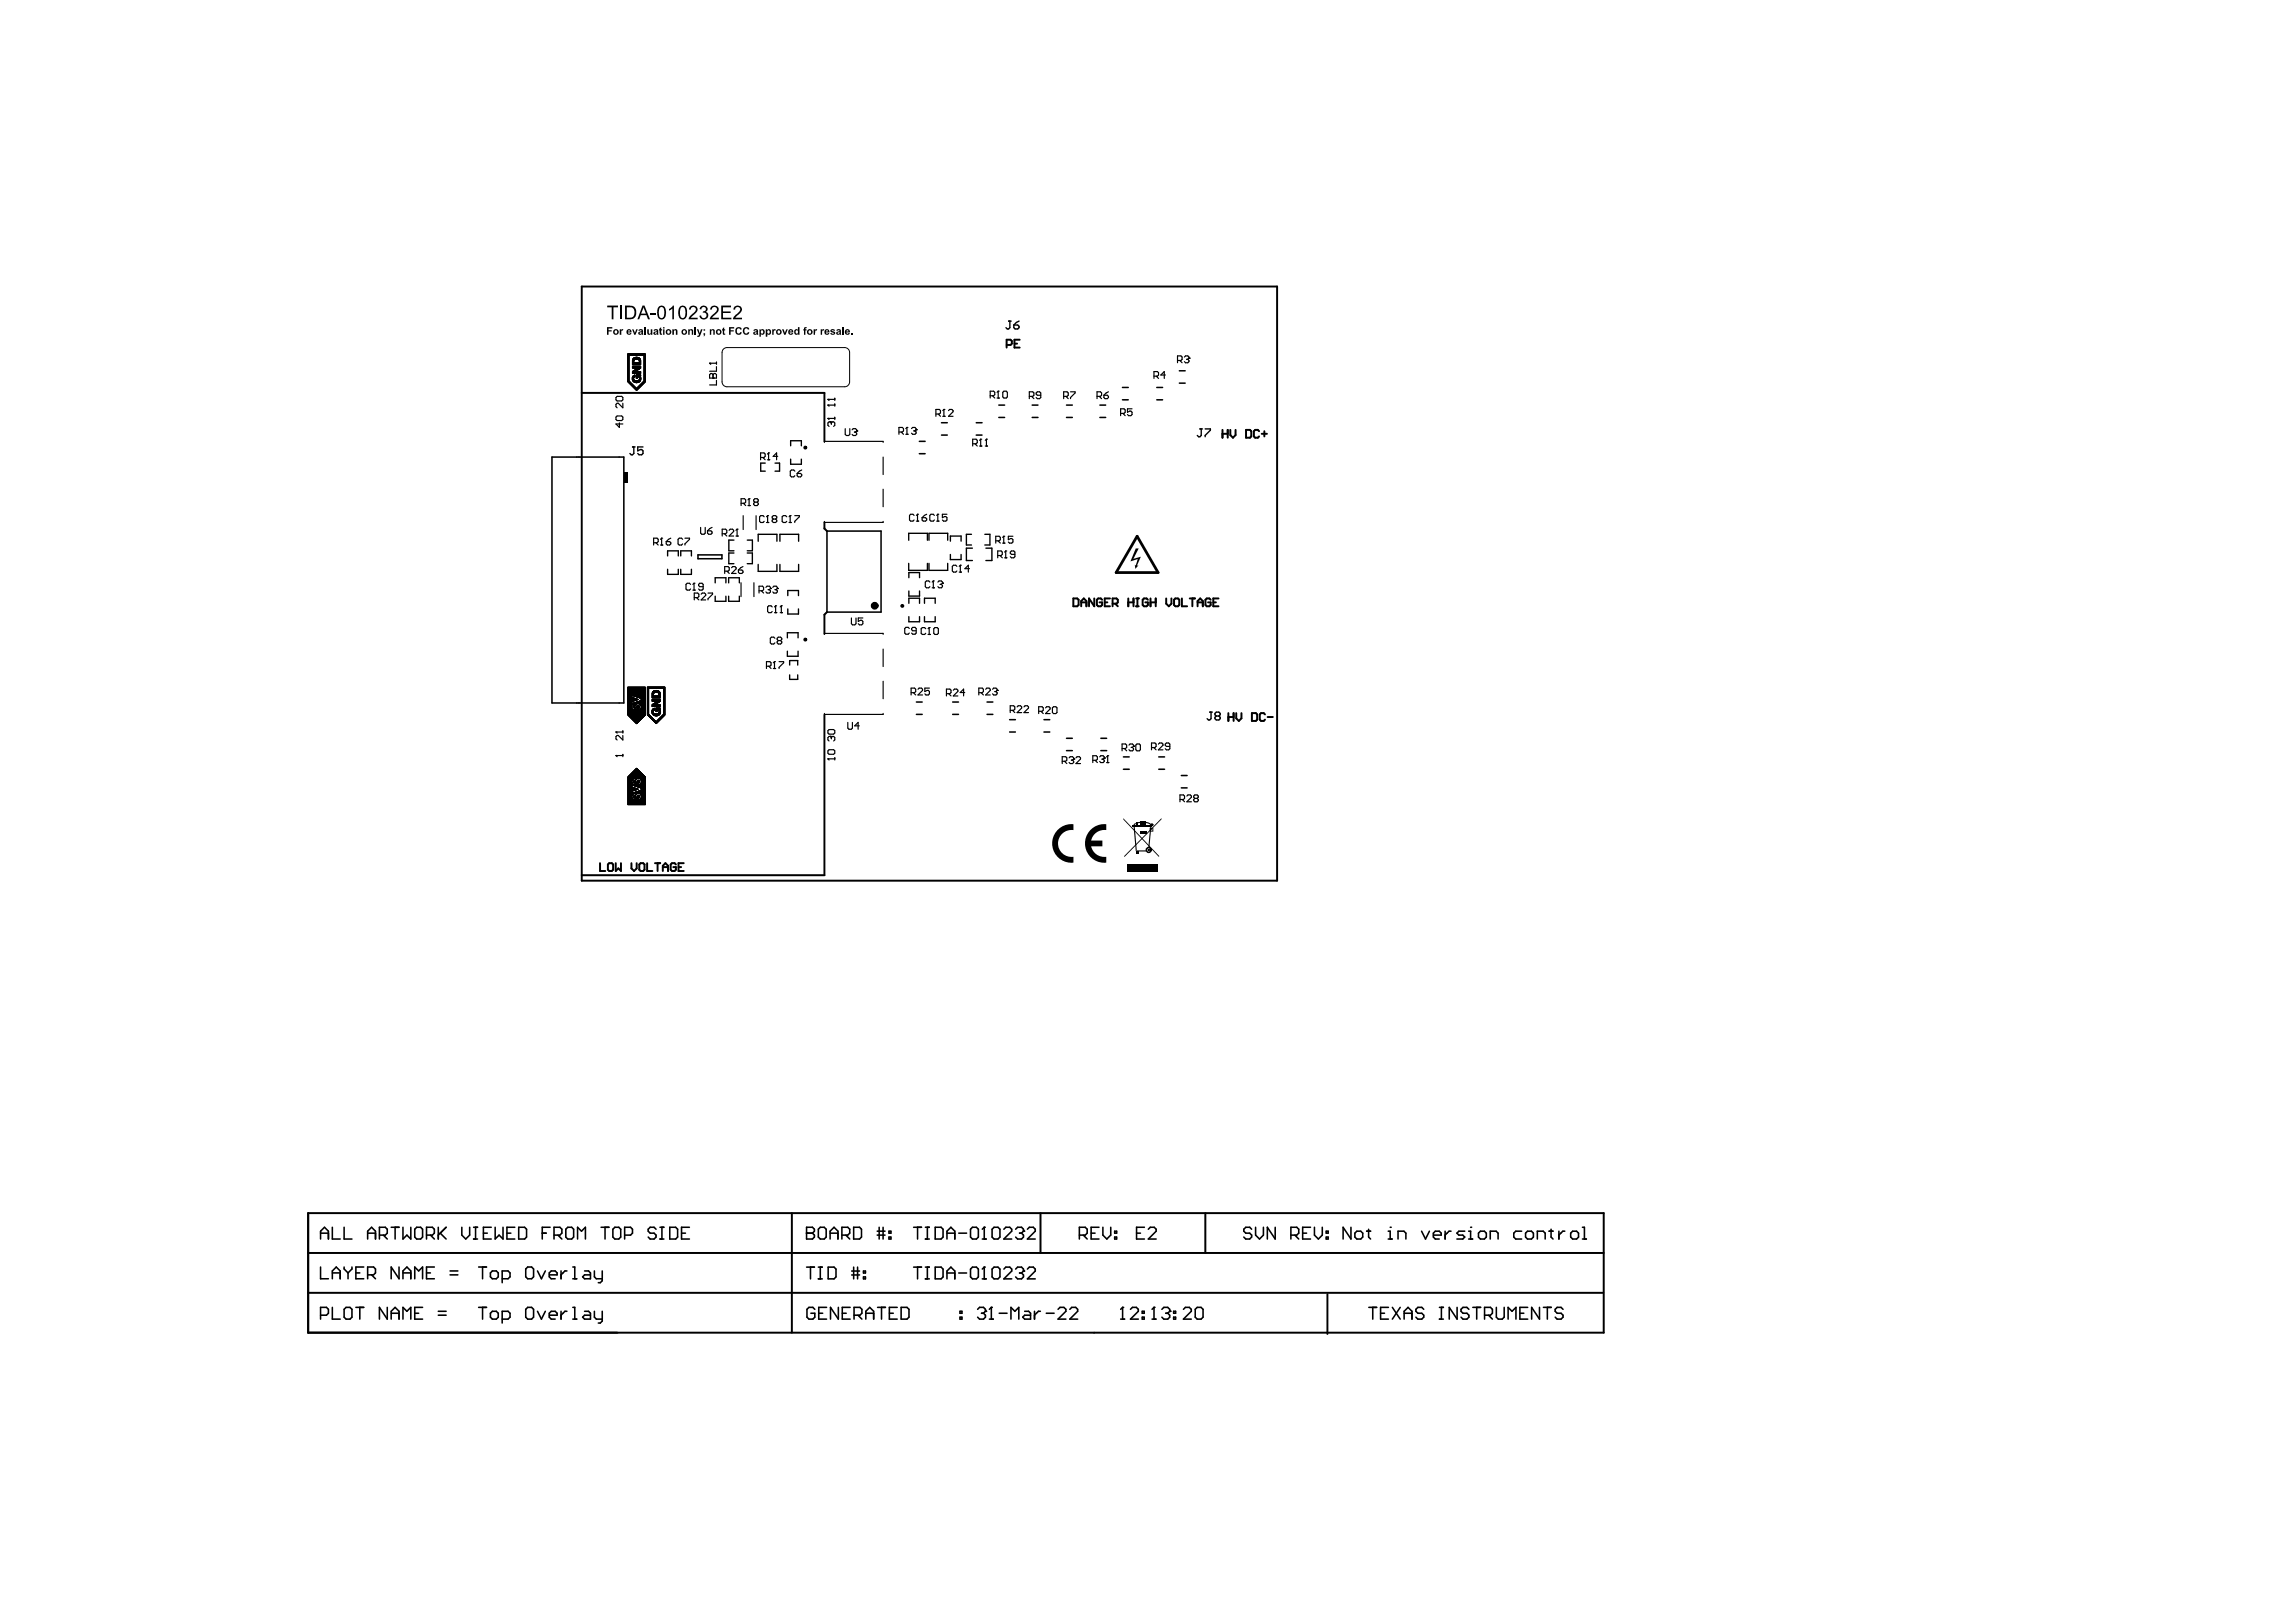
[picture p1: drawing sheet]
<svg xmlns="http://www.w3.org/2000/svg" width="297mm" height="210mm" viewBox="0 0 297 210" stroke-linecap="round" stroke-linejoin="round" font-family="sans-serif">
<g fill="none" stroke="#000" stroke-width=".25">
<path d="M75.3 37.1h89.9v76.9h-89.9zM75.3 50.8h31.4v6.3M130.2 44.6h.5l.2-.1v-.4l-.2-.1h-.5v1M131.2 44.5h.4M131.9 44h-.7v1h.7M158.2 55.6v1M158.2 56.1h.6M158.8 55.6v1M159.2 55.6v.7l.3 .3 .3-.3v-.7M161.2 55.6h.5l.2 .2v.7l-.2 .1h-.5zM162.9 55.8l-.2-.2h-.3l-.2 .2v.7l.2 .1h.3l.2-.1M163.2 56.1h.7"/>
<path d="M163.6 55.8v.7M106.7 67.6v.8l.3 .3M107 79.2l-.3 .3v2.5M138.9 77.4h.5l.1 .2v.7l-.1 .2h-.5zM139.9 78.5v-.7l.3-.4 .4 .4v.7M139.9 78h.7M141.6 77.4v1.1l-.7-1.1v1.1M142.6 77.6l-.2-.2h-.3l-.2 .2v.7l.2 .2h.3l.2-.2v-.3h-.4M142.9 78h.4M143.6 77.4h-.7v1.1h.7M143.9 78.1h.5l.2-.1v-.4l-.2-.2h-.5v1.1M144.3 78.1l.3 .4"/>
<path d="M146 78h.6M146 77.4v1.1M146.6 77.4v1.1M147 78.5h.3M147 77.4h.3M147.2 77.4v1.1M148.5 77.6l-.2-.2h-.3l-.2 .2v.7l.2 .2h.3l.2-.2v-.3h-.3M148.8 78h.7M148.8 77.4v1.1M149.5 77.4v1.1M150.9 77.4v.7l.3 .4 .4-.4v-.7M151.9 77.6l.2-.2h.3l.2 .2v.7l-.2 .2h-.3l-.2-.2z"/>
<path d="M152.9 77.4v1.1h.7M153.9 77.4h.7M154.3 77.4v1.1M154.9 78h.7M154.9 78.5v-.7l.4-.4 .3 .4v.7M156.6 77.6l-.1-.2h-.4l-.1 .2v.7l.1 .2h.4l.1-.2v-.3h-.3M157 78h.3M157.6 77.4h-.6v1.1h.6M106.7 92.5v20.8h-31.4M158.9 92.3v1M158.9 92.8h.7M159.6 92.3v1"/>
<path d="M159.9 92.3v.7l.4 .3 .3-.3v-.7M162 92.3h.5l.1 .2v.6l-.1 .2h-.5zM163.7 92.5l-.2-.2h-.4l-.1 .2v.6l.1 .2h.4l.2-.2M164 92.8h.7M77.6 111.7v1h.7M78.6 111.9l.2-.2h.4l.1 .2v.6l-.1 .2h-.4l-.2-.2zM79.7 111.7v1l.3-.3 .3 .3v-1M81.7 111.7v.7l.3 .3 .4-.3v-.7M82.7 111.9l.2-.2h.3l.2 .2v.6l-.2 .2h-.3l-.2-.2zM83.7 111.7v1h.7M84.7 111.7h.7M85.1 111.7v1"/>
<path d="M85.8 112.7v-.7l.3-.3 .3 .3v.7M85.8 112.2h.6M87.4 111.9l-.1-.2h-.4l-.1 .2v.6l.1 .2h.4l.1-.2v-.3h-.3M87.8 112.2h.3M88.5 111.7h-.7v1h.7M39.9 157v15.5h167.6v-15.5h-167.6v15.5M102.4 157v15.5M134.6 157v5.1M155.9 157v5.1M39.9 162.1h167.6M39.9 167.3h167.5M171.7 167.5v5.1"/>
<circle cx="104.2" cy="57.9" r=".12"/>
<circle cx="116.7" cy="78.4" r=".12"/>
<circle cx="104.2" cy="82.8" r=".12"/>
</g>
<g fill="none" stroke="#000" stroke-width=".2">
<path d="M71.4 59.1h9.3v31.9h-9.3zM118.9 57.1h.8M118.9 58.7h.8M121.8 54.7h.8M121.8 56.3h.8M126.3 54.7h.7M126.3 56.3h.7M129.2 52.4h.8M129.2 54h.8M133.5 52.4h.8M133.5 54h.8M138 52.4h.7"/>
<path d="M138 54h.7M142.3 52.4h.7M142.3 54h.7M145.2 50.1h.8M145.2 51.7h.8M149.7 50.1h.7M149.7 51.7h.7M152.6 48h.7M152.6 49.6h.7M90.3 71.8h3.1v.5h-3.1zM107 68.7h7v10.5h-7zM118.6 90.8h.7"/>
<path d="M118.6 92.4h.7M123.3 90.8h.7M123.3 92.4h.7M127.7 90.8h.7M127.7 92.4h.7M130.6 93.1h.8M130.6 94.7h.8M135.1 93.1h.7M135.1 94.7h.7M138 95.5h.7M138 97.1h.7M142.4 95.5h.8"/>
<path d="M142.4 97.1h.8M145.3 98h.8M145.3 99.5h.8M149.9 98h.8M149.9 99.5h.8M152.8 100.4h.8M152.8 102h.8M41.5 159.6h1M43 158.8v1.5h1M44.5 158.8v1.5h1M47.6 159.6h1M49.1 159.8h.7l.3-.2v-.5l-.3-.3h-.7v1.5"/>
<path d="M49.6 159.8l.5 .5M50.6 158.8h1M51.1 158.8v1.5M52.1 158.8v1.5l.5-.5 .5 .5v-1.5M53.7 159.1l.2-.3h.5l.3 .3v1l-.3 .2h-.5l-.2-.2zM55.2 159.8h.7l.3-.2v-.5l-.3-.3h-.7v1.5M55.7 159.8l.5 .5M56.7 158.8v1.5M57 159.6l.7 .7M57.7 158.8l-1 1M59.7 158.8v1l.6 .5 .5-.5v-1M61.3 158.8h.5"/>
<path d="M61.5 158.8v1.5M62.5 159.6h.5M63.6 158.8h-1.1v1.5h1.1M64.1 158.8v1.5l.5-.5 .5 .5v-1.5M65.6 159.6h.5M66.6 158.8h-1v1.5h1M67.1 158.8h.8l.2 .3v1l-.2 .2h-.8zM70.2 159.6h.5M71.2 158.8h-1v1.5M71.7 159.8h.7l.3-.2v-.5l-.3-.3h-.7v1.5M72.2 159.8l.5 .5M73.2 159.1l.3-.3h.5l.2 .3v1l-.2 .2h-.5l-.3-.2z"/>
<path d="M77.8 158.8h1M78.3 158.8v1.5M79.3 159.1l.2-.3h.6l.2 .3v1l-.2 .2h-.6l-.2-.2zM80.8 159.8h.8l.2-.2v-.5l-.2-.3h-.8v1.5M84.9 159.1l-.3-.3h-.5l-.2 .3v.2l.2 .3h.5l.3 .2v.3l-.3 .2h-.5l-.2-.2M85.4 158.8h.5M85.6 158.8v1.5M86.7 158.8h.7l.3 .3v1l-.3 .2h-.7zM88.2 159.6h.5M89.2 158.8h-1v1.5h1M104.3 159.6h.1M104.3 158.8h.8l.3 .3v.2l-.3 .3 .3 .2v.3l-.3 .2h-.8z"/>
<path d="M104.3 159.6h.8M105.9 159.1l.2-.3h.5l.3 .3v1l-.3 .2h-.5l-.2-.2zM107.4 159.6h1M108.9 159.8h.8l.2-.2v-.5l-.2-.3h-.8v1.5M109.4 159.8l.5 .5M110.4 158.8h.8l.3 .3v1l-.3 .2h-.8zM113.5 159.3h1M113.5 159.8h1M113.7 158.8v1.5M114.2 158.8v1.5M115 159.3h.3v.3h-.3zM118.2 158.8h1"/>
<path d="M118.7 158.8v1.5M119.7 158.8h.5M120 158.8v1.5M121 158.8h.8l.2 .3v1l-.2 .2h-.8zM122.5 159.6h1M124 159.6h1.1M125.6 159.1l.2-.3h.5l.3 .3v1l-.3 .2h-.5l-.2-.2zM127.3 158.8h.1M127.3 158.8v1.5M127.3 158.8l-.2 .3M128.3 159.1l.3-.3h.5l.3 .3v1l-.3 .2h-.5l-.3-.2zM129.9 159.1l.2-.3h.5l.3 .3v.2l-1 1h1"/>
<path d="M131.4 159.1l.2-.3h.6l.2 .3v.2M131.9 159.6h.3M132.2 159.6l.2 .2v.3l-.2 .2h-.6l-.2-.2M132.4 159.3h.1M132.4 159.3l-.2 .3M132.9 159.1l.3-.3h.5l.2 .3v.2l-1 1h1M139.6 159.8h.8l.3-.2v-.5l-.3-.3h-.8v1.5M140.1 159.8l.6 .5M141.2 159.6h.5M142.2 158.8h-1v1.5h1M142.7 158.8v1l.5 .5 .5-.5v-1M144.2 159.3h.3v.3h-.3z"/>
<path d="M147 159.6h.5M148.1 158.8h-1.1v1.5h1.1M148.6 159.1l.2-.3h.5l.3 .3v.2l-1 1h1M161.9 159.1l-.2-.3h-.5l-.3 .3v.2l.3 .3h.5l.2 .2v.3l-.2 .2h-.5l-.3-.2M162.4 158.8v1l.5 .5 .6-.5v-1M165 158.8v1.5l-1-1.5v1.5M167 159.8h.8l.2-.2v-.5l-.2-.3h-.8v1.5M167.5 159.8l.5 .5M168.5 159.6h.5M169.5 158.8h-1v1.5h1M170.1 158.8v1l.5 .5 .5-.5v-1M171.6 159.3h.2v.3h-.2z"/>
<path d="M174.8 158.8v1.5l-1-1.5v1.5M175.3 159.6l.2-.3h.5l.3 .3v.5l-.3 .2h-.5l-.2-.2zM176.8 159.3h.5M177.1 159.1v1l.2 .2M179.6 159.3h.3v1M179.9 158.8h.1M183.9 159.3l.5 1 .5-1M185.4 159.8h1.1v-.2l-.3-.3h-.5l-.3 .3v.5l.3 .2h.5M187 159.3v1M187.7 159.3h-.2l-.5 .5M189.5 159.3h-.8l-.2 .3 .2 .2h.5l.3 .3-.3 .2h-.7M190 159.3h.3v1"/>
<path d="M190.3 158.8h.1M191.5 159.3h.5l.3 .3v.5l-.3 .2h-.5l-.2-.2v-.5zM196.9 159.3h-.8l-.3 .3v.5l.3 .2h.8M197.4 159.6l.2-.3h.5l.3 .3v.5l-.3 .2h-.5l-.2-.2zM200.4 159.3h.5M200.7 159.1v1l.2 .2M201.7 159.3v1M202.4 159.3h-.2l-.5 .5M203.2 159.6l.3-.3h.5l.2 .3v.5l-.2 .2h-.5l-.3-.2zM204.7 158.8h.3v1.5M41.5 170.2h.7l.3-.3v-.5l-.3-.2h-.7v1.5M41.5 160.3v-1l.5-.5 .5 .5v1"/>
<path d="M41.5 164v1.5h1M43 169.2v1.5h1M43 165.5v-1l.5-.5 .5 .5v1M43 164.7h1M44.5 169.4l.3-.2h.5l.2 .2v1.1l-.2 .2h-.5l-.3-.2zM44.5 164v.2l.5 .5M45 164.7v.8M45.5 164v.2l-.5 .5M46 169.2h1.1M46 164.7h.5M46.5 169.2v1.5M47.1 164h-1.1v1.5h1.1"/>
<path d="M47.6 160.3v-1l.5-.5 .5 .5v1M47.6 165h.7l.3-.3v-.5l-.3-.2h-.7v1.5M48.1 165l.5 .5M50.1 169.2v1.5l-1-1.5v1.5M50.6 169.9h1M50.6 170.7v-1l.5-.5 .5 .5v1M51.6 164v1.5l-1-1.5v1.5M52.1 165.5v-1l.5-.5 .5 .5v1M52.1 170.7v-1.5l.5 .5 .5-.5v1.5M52.1 164.7h1M53.7 169.9h.5M53.7 165.5v-1.5l.5 .5 .5-.5v1.5"/>
<path d="M54.7 169.2h-1v1.5h1M55.2 164.7h.5M56.2 164h-1v1.5h1M56.7 169.7h1M56.7 170.2h1M58.2 165h1M58.2 164.5h1M61.3 160.3h.5M61.9 169.2h1M61.9 164h1M62.4 164v1.5M62.4 169.2v1.5"/>
<path d="M63.4 169.9l.3-.2h.5l.3 .2v.6l-.3 .2h-.5l-.3-.2zM63.4 164.7l.3-.2h.5l.3 .2v.5l-.3 .3h-.5l-.3-.3zM65 170.7h.7l.3-.2v-.6l-.3-.2h-.7v1.5M65 165.5h.7l.3-.3v-.5l-.3-.2h-.7v1.5M68 169.4l.3-.2h.5l.2 .2v1.1l-.2 .2h-.5l-.3-.2zM68 164.2l.3-.2h.5l.2 .2v1l-.2 .3h-.5l-.3-.3zM69.5 169.7l.5 1 .6-1M69.5 164.5l.5 1 .6-1M71.1 170.2h1v-.3l-.3-.2h-.5l-.2 .2v.6l.2 .2h.5M71.1 165h1v-.3l-.3-.2h-.5l-.2 .2v.5l.2 .3h.5M72.6 164.5v1M72.6 169.7v1"/>
<path d="M73.3 169.7h-.2l-.5 .5M73.3 164.5h-.2l-.5 .5M74.1 169.2h.3v1.5M74.1 170.7h.5M74.1 164h.3v1.5M74.1 165.5h.5M74.7 160.3v-1.5l.5 .5 .5-.5v1.5M75.6 169.7h.5l.3 .2v.8h-.8l-.2-.2 .2-.3h.8M75.6 164.5h.5l.3 .2v.8h-.8l-.2-.3 .2-.2h.8M76.9 169.7v.8l.3 .2h.7M76.9 164.5v.7l.3 .3h.7M77.9 164.5v1.2l-.2 .3h-.3"/>
<path d="M77.9 169.7v1.3l-.2 .2h-.3M85.4 160.3h.5M104.3 164h1.1M104.9 164v1.5M105.4 169.4l-.2-.2h-.5l-.3 .2v1.1l.3 .2h.5l.2-.2v-.6h-.5M105.9 165.5h.5M105.9 164h.5M105.9 169.9h.5M106.1 164v1.5M106.9 169.2h-1v1.5h1M107.1 164h.8l.3 .2v1l-.3 .3h-.8zM107.4 160.3v-1l.5-.5 .5 .5v1"/>
<path d="M108.5 169.2v1.5l-1.1-1.5v1.5M109 169.9h.5M110 169.2h-1v1.5h1M110.2 165h1M110.2 164.5h1M110.4 164v1.5M110.5 170.2h.8l.2-.3v-.5l-.2-.2h-.8v1.5M110.9 164v1.5M111 170.2l.5 .5M111.7 165.2h.3v.3h-.3zM111.7 164.5h.3v.2h-.3zM112 169.9h1"/>
<path d="M112 170.7v-1l.5-.5 .5 .5v1M113.5 169.2h1.1M114 169.2v1.5M115 160.1h.3v.2h-.3zM115.1 169.9h.5M116.1 169.2h-1v1.5h1M116.6 169.2h.7l.3 .2v1.1l-.3 .2h-.7zM118.2 164h1M118.7 164v1.5M119.7 160.3h.5M119.7 165.5h.5M119.7 164h.5"/>
<path d="M120 164v1.5M121 164h.8l.2 .2v1l-.2 .3h-.8zM122.5 160.3v-1l.5-.5 .5 .5v1M122.5 165.5v-1l.5-.5 .5 .5v1M122.5 164.7h1M124 164.7h1.1M124.2 170.5h.2v.2h-.2zM124.2 169.7h.2v.2h-.2zM125.8 164h.5l.3 .2v1l-.3 .3h-.5l-.2-.3v-1zM126.5 169.4l.2-.2h.5l.3 .2v.3M127 169.9h.2M127.1 160.3h.5"/>
<path d="M127.1 165.5h.5M127.2 169.9l.3 .3v.3l-.3 .2h-.5l-.2-.2M127.3 164h.1M127.3 164v1.5M127.3 164l-.2 .2M127.5 169.7h.1M127.5 169.7l-.3 .2M128 170.7h.5M128.3 169.2h.1M128.3 169.2v1.5M128.3 169.2l-.3 .2M128.3 164.2l.3-.2h.5l.3 .2v1l-.3 .3h-.5l-.3-.3z"/>
<path d="M129.3 169.9h1M129.9 164.2l.2-.2h.5l.3 .2v.3l-1 1h1M130.8 170.7v-1.5l.5 .5 .5-.5v1.5M131.4 164.2l.2-.2h.6l.2 .2v.3M131.9 164.7h.3M132.2 164.7l.2 .3v.2l-.2 .3h-.6l-.2-.3M132.4 164.5h.1M132.4 164.5l-.2 .2M132.6 169.7h.5l.2 .2v.8h-.7l-.3-.2 .3-.3h.7M132.9 164.2l.3-.2h.5l.2 .2v.3l-1 1h1M133.8 169.7v1M134.6 169.7h-.3l-.5 .5"/>
<path d="M135.4 169.9h1M136.9 169.4l.2-.2h.5l.3 .2v.3l-1 1h1M138.4 169.4l.3-.2h.5l.2 .2v.3l-1 1h1M144.2 160.1h.3v.2h-.3zM145 170.7h.5M145.2 169.2h.1M145.2 169.2v1.5M145.2 169.2l-.2 .2M146.3 169.4l.2-.2h.5l.3 .2v.3l-1 1h1M147.8 170.5h.2v.2h-.2zM147.8 169.7h.2v.2h-.2zM149 170.7h.6"/>
<path d="M149.3 169.2h.1M149.3 169.2v1.5M149.3 169.2l-.3 .2M150.3 169.4l.3-.2h.5l.2 .2v.3M150.8 169.9h.3M151.1 169.9l.2 .3v.3l-.2 .2h-.5l-.3-.2M151.3 169.7h.1M151.3 169.7l-.2 .2M151.8 170.5h.3v.2h-.3zM151.8 169.7h.3v.2h-.3zM153.1 169.4l.3-.2h.5l.2 .2v.3l-1 1h1M154.6 169.4l.3-.2h.5l.2 .2v1.1l-.2 .2h-.5l-.3-.2z"/>
<path d="M171.6 160.1h.2v.2h-.2zM177.1 169.2h1M177.6 169.2v1.5M178.6 169.9h.5M179.6 160.3h.5M179.6 169.2h-1v1.5h1M180.1 169.2l1 1.5M180.9 160.3v-1h.7l.3 .3v.7M181.1 169.2l-1 1.5M181.7 169.9h1M181.7 170.7v-1l.5-.5 .5 .5v1M184.2 169.4l-.3-.2h-.5l-.2 .2v.3l.2 .2h.5l.3 .3v.3l-.3 .2h-.5l-.2-.2"/>
<path d="M186.2 169.2h.5M186.2 170.7h.5M186.5 169.2v1.5M188.5 169.2v1.5l-1-1.5v1.5M190 160.3h.5M190 169.4l-.2-.2h-.5l-.3 .2v.3l.3 .2h.5l.2 .3v.3l-.2 .2h-.5l-.3-.2M190.5 169.2h1.1M191 169.2v1.5M192.1 170.2h.7l.3-.3v-.5l-.3-.2h-.7v1.5M192.6 170.2l.5 .5M192.8 160.3v-1h.8l.2 .3v.7M193.6 169.2v1.3l.2 .2h.5l.3-.2v-1.3"/>
<path d="M195.1 170.7v-1.5l.5 .5 .5-.5v1.5M196.6 169.9h.5M197.6 169.2h-1v1.5h1M198.9 160.3v-1h.7l.3 .3v.7M199.2 169.2v1.5l-1-1.5v1.5M199.7 169.2h1M200.2 169.2v1.5M202.2 169.4l-.2-.2h-.5l-.3 .2v.3l.3 .2h.5l.2 .3v.3l-.2 .2h-.5l-.3-.2M204.7 160.3h.5"/>
<circle cx="148.6" cy="110" r=".31"/>
</g>
<g fill="#000">
<path d="M78.6 39.5h1.3v.3h-.5v1.5h-.3v-1.5h-.5zM89.2 39.7l.6-.2 .4 .2 .1 .3-.1 .3-.8 .8h.9v.2h-1.2l.1-.3 .8-.7v-.2v-.3l-.3-.1-.2 .1-.2 .3h-.2zM90.7 39.6l.4-.1 .3 .1 .1 .2v.4l-.2 .2 .3 .1v.4l-.1 .3-.3 .1h-.3l-.2-.1-.2-.3 .2-.1 .1 .3 .3 .1 .3-.3-.1-.4h-.4v-.2l.4-.1v-.4l-.3-.1-.2 .1-.1 .3-.2-.1zM92 39.7l.5-.2 .4 .3v.5l-.8 .8h.9v.2h-1.2l.2-.4 .7-.6 .1-.2-.1-.3-.2-.1-.3 .1-.1 .3h-.2zM93.3 39.5h1.3v.3h-1.1v.5h1v.2h-1v.6h1.1v.2h-1.3zM95 39.7l.4-.2 .5 .2 .1 .3-.1 .3-.8 .8h.9v.2h-1.2l.2-.3 .7-.7 .1-.2-.1-.3-.2-.1-.3 .1-.1 .3h-.2zM78.5 42.3h.7v.2h-.5v.2h.4v.2h-.4v.4h-.2zM80.2 39.5h.3v1.8h-.3zM80.2 42.6h.2v.1l.1-.1h.1v.2a.19 .19 0 0 0-.2 .1 .19 .19 0 0 0 0 .2v.2h-.2zM81.8 42.6h.2l.1 .5 .2-.5h.2l-.3 .7h-.1zM83.4 42.3h.2v1h-.2zM83.7 42.6h.2v.3a.16 .16 0 0 0 .1 .3 .16 .16 0 0 0 .2-.1 .16 .16 0 0 0 0-.2v-.3h.2v.7h-.2v-.1l-.1 .1h-.3l-.1-.2z"/>
<path d="M84.2 40.6h.6v.2h-.6zM85.3 42.5l.2-.1v.2h.2v.2h-.2v.4h.2l-.1 .1a.22 .22 0 0 1-.2 0 .22 .22 0 0 1-.1-.2v-.3zM86.6 40l.5-.5h.1v1.8h-.2v-1.4l-.4 .3zM87 42.6h.2v.1l.3-.1 .1 .1v.6h-.2v-.4a.15 .15 0 0 0-.1-.2 .16 .16 0 0 0-.1 .3v.3h-.2zM89 42.6h.2v.1l.3-.1 .1 .1 .1 .6h-.2v-.4a.16 .16 0 0 0-.2-.2 .16 .16 0 0 0-.1 .3v.3h-.2zM89.9 42.3h.2v1h-.2zM90.2 42.6h.2l.1 .5 .2-.5h.2l-.3 .8-.2 .2h-.2v-.2l.2-.1zM91.8 42.6h.2v.1l.3-.1 .1 .1 .1 .6h-.2v-.4a.16 .16 0 0 0-.2-.2 .16 .16 0 0 0-.1 .3v.3h-.2zM93.5 42.5l.2-.1v.2h.1v.2h-.1v.3l.1 .1v.1a.2 .2 0 0 1-.2 0 .2 .2 0 0 1-.1-.2v-.3h-.1zM94.3 42.3h.7v.2h-.5v.2h.4v.2h-.4v.4h-.2zM95.2 42.5l.5-.2 .2 .2 .1 .1-.2 .1-.2-.2h-.2l-.1 .3 .1 .3 .1 .1 .2-.1 .1-.1h.2l-.2 .3h-.3l-.3-.1-.1-.5zM96.2 42.5l.2-.1 .3-.1 .2 .3-.1 .1-.1-.2h-.3l-.1 .2v.3a.23 .23 0 0 0 .3 .1 .23 .23 0 0 0 .2-.1h.2l-.2 .3h-.5l-.2-.4z"/>
<path d="M99.9 42.6h.2v.1l.1-.1h.2l-.1 .2h-.2v.5h-.2zM101.2 42.6h.2l.2 .5 .1-.5h.2l-.3 .7h-.1zM104 42.4h.4l-.1 .1h-.1v.1h.1v.2h-.1v.5h-.2v-.5h-.1zM105.3 42.6h.1v.1l.2-.1h.1v.2a.2 .2 0 0 0-.3 .1 .2 .2 0 0 0 0 .2v.2h-.1zM106.2 42.6h.2v.1l.2-.1v.2a.2 .2 0 0 0-.2 .1 .2 .2 0 0 0 0 .2v.2h-.2zM107.4 42.7l.4-.1 .2 .2h-.2a.1 .1 0 0 0-.1-.1 .1 .1 0 0 0-.1 .1l.2 .1a.24 .24 0 0 1 .2 .3 .24 .24 0 0 1-.3 .1l-.3-.2h.2a.15 .15 0 0 0 .1 .1 .15 .15 0 0 0 .2-.1l-.4-.1zM109 42.3h.2v1h-.2zM110.1 43.1h.2v.2h-.2zM146.9 71h.4l-.7 1.3 1-.3-.5 1.2h.2l-.4 .4-.1-.5 .1 .1 .3-.9-1 .4zM136.8 107.4a2.46 2.46 0 0 1 2.1-.7v.7a1.75 1.75 0 0 0-2 1.7 1.75 1.75 0 0 0 2 1.8v.7a2.5 2.5 0 0 1-2.5-1.3 2.5 2.5 0 0 1 .4-2.9zM141 107.4a2.46 2.46 0 0 1 2.1-.7v.7a1.75 1.75 0 0 0-1.9 1.4h1.4v.7h-1.4a1.75 1.75 0 0 0 1.9 1.4v.7a2.5 2.5 0 0 1-2.5-1.3 2.5 2.5 0 0 1 .4-2.9zM150.3 105.9v.1l-4.8 4.9-.1-.1z"/>
<path d="M145.7 111.9h4v1h-4zM146.8 106.6l.1-.1v.1l-.3 .2zM146.9 106.4h.3v.5h-.3zM146.9 110.1h.2l-.1 .1zM147.1 110.1h1.2v.1h-1.3zM147 110.1h.3v.3h-.3zM147.2 106.4h.4v.1l-.4 .1zM147.5 107.6h.9v.3h-.9zM147.6 106.3h.6v.1h-.6zM147.6 106.5h.6v.1h-.6zM147.6 106.3h.1v.3h-.1zM148.1 106.3h.1v.3h-.1z"/>
<path d="M148.2 106.4l.6 .1 .1 .3h-.1a.43 .43 0 0 0-.5-.3zM148.8 106.9h.2l-.3 2.8-.1-.1zM148.9 107.4v.1h.2v-.2l.1-.2v.5h-.5zM148.7 107.1h.5l-.5 .5zM145.3 105.9l4.7 4.9-.1 .1-4.6-4.9z"/>
<path d="M81.1 39.8v1.3l.8-.1 .2-.4-.1-.7-.3-.1zM80.9 39.5l.9 .1 .4 .2 .1 .4v.5l-.1 .3-.2 .2-.3 .1h-.8z"/>
<path d="M83.2 39.8l-.3 .8h.7zM83.1 39.5h.3l.7 1.8h-.3l-.2-.5h-.7l-.2 .5h-.2z"/>
<path d="M85.4 39.8l-.2 .5 .1 .6 .1 .2 .2 .1 .3-.3v-.8l-.2-.4zM85.3 39.6l.2-.1 .3 .1 .3 .4v.9l-.2 .4h-.2l-.5-.1-.1-.3v-.9z"/>
<path d="M88.1 39.8l-.1 .4v.6l.2 .3 .2 .1 .2-.3 .1-.8-.1-.2-.2-.2h-.1zM87.9 39.7l.5-.2 .2 .1 .2 .3 .1 .8-.1 .4-.2 .2h-.5l-.3-.3-.1-.7z"/>
<path d="M79.5 42.9a.2 .2 0 0 0 .4 0 .2 .2 0 0 0-.4 0zM79.3 43a.4 .4 0 0 1 .8 0 .4 .4 0 0 1-.8 0z"/>
<path d="M81.3 42.8l-.1 .1h.3a.14 .14 0 0 0-.1-.2 .14 .14 0 0 0-.1 .1zM81.1 42.7l.3-.1 .3 .2v.2h-.5a.15 .15 0 0 0 .1 .2 .15 .15 0 0 0 .2-.1h.2l-.1 .2h-.4l-.2-.3z"/>
<path d="M82.8 43a.14 .14 0 0 0 .1 .2 .14 .14 0 0 0 .1-.2zM82.6 42.7l.4-.1 .2 .1v.6l-.2-.1-.2 .1a.23 .23 0 0 1-.2-.3 .23 .23 0 0 1 .3-.1 .1 .1 0 0 0 .1-.1 .11 .11 0 0 0-.2-.1 .1 .1 0 0 0 0 .1h-.2z"/>
<path d="M84.7 43a.14 .14 0 0 0 .2 .2 .13 .13 0 0 0 .1-.2zM84.6 42.7l.2-.1h.3l.1 .7h-.2v-.1l-.3 .1-.2-.1 .1-.3h.3a.11 .11 0 0 0 0-.2 .11 .11 0 0 0-.2 .1h-.2z"/>
<path d="M85.8 42.3h.2v.2h-.2zM85.8 42.6h.2v.7h-.2z"/>
<path d="M86.3 42.9a.2 .2 0 0 0 .4 0 .2 .2 0 0 0-.4 0zM86.1 43a.4 .4 0 0 1 .8 0 .4 .4 0 0 1-.8 0z"/>
<path d="M88.3 42.9a.2 .2 0 0 0 .4 0 .2 .2 0 0 0-.4 0zM88.2 43a.37 .37 0 0 1 .7 0 .37 .37 0 0 1-.7 0z"/>
<path d="M91 42.6h.2v.2h-.2zM91 43.1h.2v.3l-.1 .1-.1-.1 .1-.1h-.1z"/>
<path d="M92.8 42.9a.2 .2 0 0 0 .4 0 .2 .2 0 0 0-.4 0zM92.6 43a.4 .4 0 0 1 .8 0 .4 .4 0 0 1-.8 0z"/>
<path d="M97.6 43a.14 .14 0 0 0 .2 .2 .14 .14 0 0 0 .1-.2zM97.5 42.7l.3-.1 .3 .1v.6l-.2-.1-.2 .1a.21 .21 0 0 1-.3-.2 .21 .21 0 0 1 .3-.2h.1a.1 .1 0 0 0 0-.1 .1 .1 0 0 0-.1-.1 .1 .1 0 0 0-.1 .1h-.1z"/>
<path d="M98.3 42.6h.1v.1l.2-.1h.2l.1 .3-.1 .4h-.2l-.2-.1v.4h-.1zM98.4 42.9a.2 .2 0 0 0 .4 0 .2 .2 0 0 0-.4 0z"/>
<path d="M99.1 42.6h.1v.1l.3-.1 .3 .2-.1 .5h-.3l-.1-.1v.4h-.2zM99.2 42.9a.2 .2 0 0 0 .4 0 .2 .2 0 0 0-.4 0z"/>
<path d="M100.6 42.9a.21 .21 0 0 0 .4 0 .21 .21 0 0 0-.4 0zM100.4 43a.38 .38 0 0 1 .7 0 .38 .38 0 0 1-.7 0z"/>
<path d="M102.2 42.8v.1h.2a.14 .14 0 0 0 0-.2 .14 .14 0 0 0-.2 .1zM102 42.7l.3-.1 .3 .2v.2h-.4a.15 .15 0 0 0 .1 .2 .15 .15 0 0 0 .1-.1h.2l-.1 .2h-.4l-.1-.3z"/>
<path d="M102.8 42.7l.2-.1 .2 .1v-.4h.2v1h-.1v-.1l-.2 .1h-.2l-.2-.2zM102.9 42.9a.2 .2 0 0 0 .4 0 .2 .2 0 0 0-.4 0z"/>
<path d="M104.6 42.9a.2 .2 0 0 0 .4 0 .2 .2 0 0 0-.4 0zM104.4 43a.38 .38 0 0 1 .7 0 .38 .38 0 0 1-.7 0z"/>
<path d="M106.9 42.8l-.1 .1h.3l-.1-.2zM106.7 42.7l.3-.1 .3 .2v.2h-.4a.13 .13 0 0 0 .1 .2 .13 .13 0 0 0 .1-.1h.2l-.2 .2h-.2l-.2-.1z"/>
<path d="M108.4 43.1a.13 .13 0 0 0 .1 .1 .13 .13 0 0 0 .1-.2zM108.2 42.7l.2-.1 .4 .1v.6h-.2v-.1l-.3 .1-.1-.3 .2-.1a.14 .14 0 0 0 .1 0 .14 .14 0 0 0 .1-.2l-.4 .1z"/>
<path d="M109.5 42.8v.1h.3a.15 .15 0 0 0-.1-.2 .15 .15 0 0 0-.2 .1zM109.3 42.7l.3-.1 .3 .1 .1 .3h-.5a.13 .13 0 0 0 .1 .2 .13 .13 0 0 0 .2-.1h.2l-.2 .2h-.4l-.1-.2z"/>
</g>
<g fill="none" stroke="#000" stroke-width=".15">
<path d="M79.7 51.4l.1-.1h.6l.2 .1v.3l-.2 .2h-.6l-.1-.2zM79.7 54l.1-.2h.6l.2 .2v.3l-.2 .1h-.6l-.1-.1zM80.1 54.7v.6l-.4-.4h.9M80.6 52.2v.6l-.6-.6h-.2l-.1 .1v.3l.1 .2M91.8 47h.1M91.8 48.5l.2-.2h.1l.1 .2 .2-.2h.1l.2 .2v.4h-.9zM91.8 47h.9M91.8 47l.2 .2M92.2 48.9h.1M92.2 48.5v.4M92.7 49.2v.6h-.9M92.7 46.9v.3"/>
<path d="M92.7 47.4v.6h-.9M98.4 59.2h.4l.2-.1v-.3l-.2-.2h-.4v.9M98.7 59.2l.3 .3M99.3 59.5h.3M99.4 58.6h.1M99.4 58.6l-.1 .2M99.4 58.6v.9M100.6 59.1h-.6l.5-.5v.9M106.7 57.2v-.1h7.6v.1M107.1 52.4h.1M107.1 51.7h.1M107.1 54.1h.1"/>
<path d="M107.1 52.4h.9M107.1 52.4l.2 .2M107.1 51.7h.9M107.1 51.7l.2 .1M107.1 54.1h.9M107.1 54.1l.2 .2M107.4 54.6h.1M107.4 54.6h-.1l-.2 .1v.3l.2 .2M107.4 54.6l.2 .1M107.6 54.7l.1-.1h.1l.2 .1v.3l-.2 .2M107.6 54.7v.2M108 51.5v.3"/>
<path d="M108 52.3v.3M108 54v.3M109.3 55.5v.7l.2 .2h.3l.1-.2v-.7M110.2 55.6l.2-.1h.3l.1 .1v.2M110.5 55.9h.2M110.7 55.9l.1 .2v.1l-.1 .2h-.3l-.2-.2M110.8 55.8h.1M110.8 55.8l-.1 .1M114.3 59.1v2.3M116.3 55.9h.4l.2-.1v-.3l-.2-.2h-.4v.9M116.6 55.9l.3 .3M117.2 56.2h.3"/>
<path d="M117.3 55.3h.1M117.3 55.3l-.1 .2M117.3 55.3v.9M117.9 55.5l.2-.2h.3l.1 .2v.1M118.2 55.8h.2M118.4 55.8l.1 .1v.2l-.1 .1h-.3l-.2-.1M118.5 55.6h.1M118.5 55.6l-.1 .2M121.1 53.6h.4l.2-.2v-.3l-.2-.1h-.4v.9M121.4 53.6l.3 .3M122 53.9h.3M122.1 53h.1"/>
<path d="M122.1 53v.9M122.1 53l-.1 .1M122.7 53.1l.2-.1h.3l.1 .1v.2l-.6 .6h.6M125.8 57.4h.5l.1-.1v-.3l-.1-.2h-.5v.9M126.1 57.4l.3 .3M126.7 57.7h.3M126.9 56.8h.1M126.9 56.8l-.2 .2M126.9 56.8v.9M127.5 57.7h.3M127.6 56.8h.1M127.6 56.8v.9"/>
<path d="M127.6 56.8l-.1 .2M128.1 51.2h.4l.2-.1v-.3l-.2-.2h-.4v.9M128.4 51.2l.3 .3M129 51.5h.3M129.1 50.6h.1M129.1 50.6l-.1 .2M129.1 50.6v.9M129.7 50.8l.2-.2h.3l.1 .2v.6l-.1 .1h-.3l-.2-.1zM133.2 51.3h.4l.2-.2v-.2l-.2-.2h-.4v.9M133.5 51.3l.3 .3M134.6 51.1h-.4l-.1-.1v-.1l.1-.2h.3l.1 .2v.5l-.1 .2h-.3l-.1-.2M137.6 51.3h.5l.1-.2v-.2l-.1-.2h-.5v.9"/>
<path d="M137.9 51.3l.3 .3M138.5 50.7h.6v.2l-.6 .5v.2M141.9 51.3h.5l.1-.2v-.2l-.1-.2h-.5v.9M142.2 51.3l.3 .3M142.8 51.1h.5l.1 .2v.1l-.1 .2h-.3l-.2-.2zM143.4 50.7l-.6 .4M145 53.5h.4l.2-.2v-.2l-.2-.2h-.4v.9M145.3 53.5l.3 .3M146.5 52.9h-.6v.4l.3-.1h.1l.2 .1v.3l-.2 .2h-.3l-.1-.2M149.3 48.7h.4l.2-.2v-.3l-.2-.1h-.4v.9M149.6 48.7l.3 .3M150.8 48.5h-.6l.4-.4v.9"/>
<path d="M152.3 46.6h.5l.1-.1v-.3l-.1-.1h-.5v.8M152.6 46.6l.3 .3M153.2 46.2l.2-.1h.3l.1 .1v.2M153.5 46.5h.2M153.7 46.5l.1 .1v.2l-.1 .1h-.3l-.2-.1M153.8 46.4h.1M153.8 46.4l-.1 .1M84.6 70.2h.4l.2-.1v-.3l-.2-.2h-.4v.9M84.9 70.2l.3 .3M85.4 70.5h.3M85.6 69.6h.1M85.6 69.6l-.2 .2"/>
<path d="M85.6 69.6v.9M86.2 70.1h.4l.2 .1v.2l-.2 .1h-.3l-.1-.1zM86.8 69.6l-.6 .5M88.3 69.8l-.1-.2h-.3l-.2 .2v.6l.2 .1h.3l.1-.1M88.6 69.6h.6v.2l-.6 .6v.1M89.3 75.6l-.1-.1h-.3l-.2 .1v.6l.2 .2h.3l.1-.2M89.6 76.4h.3M89.8 75.5h.1M89.8 75.5v.9M89.8 75.5l-.2 .1M89.8 77.3h.5l.1-.1v-.3l-.1-.2h-.5v.9M90.1 77.3l.3 .3"/>
<path d="M90.6 68.3v.7l.2 .1h.3l.1-.1v-.7M90.7 76.9l.2-.2h.3l.1 .2v.1l-.6 .6h.6M91 75.9h-.5l-.1-.1v-.2l.1-.1h.3l.2 .1v.6l-.2 .2h-.3l-.1-.2M91.5 68.7h.5l.1 .1v.2l-.1 .1h-.3l-.2-.1zM91.6 76.7h.6v.2l-.6 .6v.1M92.1 68.3l-.6 .4M93.4 69.1h.5l.1-.2v-.3l-.1-.1h-.5v.9M93.7 69.1l.3 .3M93.8 73.9h.4l.1-.1v-.3l-.1-.2h-.4v.9M94 73.9l.3 .3M94.3 68.6l.2-.1h.3l.1 .1v.2l-.6 .6h.6M94.6 73.5l.2-.2h.3l.1 .2v.1l-.6 .6h.6"/>
<path d="M95.2 69.4h.3M95.4 68.5h.1M95.4 68.5v.9M95.4 68.5l-.2 .1M95.5 73.8h.5l.1 .1v.2l-.1 .1h-.3l-.2-.1zM95.9 75.4v1.8M95.9 65.1h.4l.2-.1v-.3l-.2-.2h-.4v.9M96.1 73.3l-.6 .5M96.1 66.7v1.8M96.2 65.1l.3 .3M96.8 65.4h.3M96.9 64.5h.1"/>
<path d="M96.9 64.5l-.1 .2M96.9 64.5v.9M97.5 75.4v1.8M97.7 65l-.2-.2v-.1l.2-.2h.3l.1 .2v.1l-.1 .2M97.7 65l-.2 .1v.2l.2 .1h.3l.1-.1v-.2l-.1-.1M97.7 65h.3M97.8 66.7v1.8M98.2 76.5h.4l.2-.2v-.3l-.2-.1h-.4v.8M98.5 76.5l.3 .2M98.9 66.9l-.2-.2h-.3l-.1 .2v.6l.1 .1h.3l.2-.1M99.1 76l.1-.1h.3l.2 .1v.2M99.2 67.6h.3"/>
<path d="M99.3 66.7h.1M99.3 66.7v.9M99.3 66.7l-.1 .2M99.4 76.3h.1M99.5 76.3l.2 .2v.1l-.2 .1h-.3l-.1-.1M99.7 76.2h.1M99.7 76.2l-.2 .1M99.9 78.5l-.1-.1h-.3l-.2 .1v.6l.2 .2h.3l.1-.2M100 76l.1-.1h.3l.2 .1v.2M100 67.2l-.1-.2v-.1l.1-.2h.3l.2 .2v.1l-.2 .2M100 67.2l-.1 .1v.2l.1 .1h.3l.2-.1v-.2l-.2-.1M100 67.2h.3"/>
<path d="M100.2 79.3h.3M100.3 76.3h.1M100.3 78.4h.1M100.3 78.4v.9M100.3 78.4l-.1 .1M100.4 76.3l.2 .2v.1l-.2 .1h-.3l-.1-.1M100.6 76.2h.1M100.6 76.2l-.2 .1M100.9 79.3h.3M101.1 78.4h.1M101.1 78.4v.9M101.1 78.4l-.2 .1"/>
<path d="M101.8 66.9l-.2-.2h-.3l-.1 .2v.6l.1 .1h.3l.2-.1M102.1 67.6h.3M102.2 66.7h.1M102.2 66.7v.9M102.2 66.7l-.1 .2M102.8 66.7h.6v.2l-.6 .6v.1M102.8 61l-.1-.2h-.3l-.2 .2v.6l.2 .1h.3l.1-.1M103.1 61.3h.5l.1 .1v.2l-.1 .1h-.3l-.2-.1zM103.7 60.8l-.6 .5M106.7 67.5v.1h7.6v-.1M110.1 80v.7l.2 .2h.3l.1-.2v-.7M111.6 80h-.6v.4l.3-.1h.2l.1 .1v.3l-.1 .2h-.3l-.2-.2"/>
<path d="M114.3 63.3v2.3M118.3 66.7l-.2-.1h-.3l-.1 .1v.6l.1 .1h.3l.2-.1M118.6 67.4h.3M118.7 66.6h.1M118.7 66.6v.8M118.7 66.6l-.1 .1M119.3 67h.4l.2 .1v.2l-.2 .1h-.3l-.1-.1zM119.9 66.6l-.6 .4M120.3 75.3l-.1-.1h-.3l-.2 .1v.6l.2 .2h.3l.1-.2M120.6 76.1h.3M120.7 75.2h.1M120.7 75.2v.9"/>
<path d="M120.7 75.2l-.1 .1M120.9 66.7l-.2-.1h-.3l-.1 .1v.6l.1 .1h.3l.2-.1M121.2 67.4h.3M121.3 66.6h.1M121.3 66.6v.8M121.3 66.6l-.1 .1M121.3 75.3l.2-.1h.3l.1 .1v.2M121.6 75.6h.2M121.8 75.6l.1 .2v.1l-.1 .2h-.3l-.2-.2M121.9 75.5h.1M121.9 75.5l-.1 .1M122.5 66.6h-.6v.4l.5-.2 .1 .2v.3l-.1 .1h-.3l-.2-.1"/>
<path d="M123.8 73.3l-.2-.2h-.2l-.2 .2v.6l.2 .1h.2l.2-.1M124.1 74h.3M124.2 73.1h.1M124.2 73.1v.9M124.2 73.1l-.1 .2M125.4 73.6h-.6l.5-.5v.9M128.8 70h.5l.1-.2v-.3l-.1-.1h-.5v.9M129.1 71.9h.4l.2-.2v-.3l-.2-.1h-.4v.9M129.1 70l.3 .3M129.4 71.9l.3 .3M129.7 70.3h.3M129.9 69.4h.1"/>
<path d="M129.9 69.4l-.2 .1M129.9 69.4v.9M130 72.2h.3M130.1 71.3h.1M130.1 71.3l-.1 .1M130.1 71.3v.9M131 69.4h-.5v.4l.2-.1h.2l.1 .1v.3l-.1 .2h-.3l-.1-.2M131.3 71.7h-.4l-.2-.1v-.2l.2-.1h.2l.2 .1v.6l-.2 .2h-.2l-.2-.2M79.7 97.8h.1M79.7 94.7h.1M79.7 97.8h.9M79.7 97.8l.1 .1"/>
<path d="M79.7 94.7h.9M79.7 94.7l.1 .2M80.6 94.6v.3M80.6 95.2v.6l-.6-.6h-.2l-.1 .1v.3l.1 .2M80.6 97.6v.3M99.2 86.2h.4l.2-.1v-.3l-.2-.2h-.4v.9M99.5 86.2l.3 .3M100 86.5h.3M100.2 85.6h.1M100.2 85.6l-.2 .2M100.2 85.6v.9M100.2 82.6l-.1-.1h-.3l-.1 .1v.6l.1 .1h.3l.1-.1"/>
<path d="M100.7 82.9l-.2-.1v-.2l.2-.1h.3l.1 .1v.2l-.1 .1M100.7 82.9l-.2 .1v.2l.2 .1h.3l.1-.1v-.2l-.1-.1M100.7 82.9h.3M100.8 85.6h.6v.2l-.6 .6v.1M106.7 82.1v-.1h7.6v.1M106.7 92.3v.2h7.6v-.2M107.1 98.2h.1M107.1 94.6l.2-.2h.5l.2 .2v.3l-.2 .1h-.5l-.2-.1zM107.1 97.2l.2-.2h.5l.2 .2v.3l-.2 .1h-.5l-.2-.1zM107.1 98.2h.9M107.1 98.2l.2 .2M107.4 95.3h.1"/>
<path d="M107.4 95.3h-.1l-.2 .1v.3l.2 .2M107.4 95.3l.2 .1M107.6 95.4l.1-.1h.1l.2 .1v.3l-.2 .2M107.6 95.4v.2M108 98.1v.3M109.7 93.5v.7l.1 .2h.3l.2-.2v-.7M111.2 93.9h-.6l.4-.4v.9M114.3 84v2.3M114.3 88.2v2.2M117.6 81.3l-.1-.1h-.3l-.2 .1v.6l.2 .2h.3l.1-.2M117.9 89.6h.4l.2-.1v-.3l-.2-.2h-.4v.9M118.2 89.6l.3 .3"/>
<path d="M118.5 81.6h-.4l-.2-.1v-.2l.2-.1h.3l.1 .1v.6l-.1 .2h-.3l-.2-.2M118.8 89.2l.1-.2h.3l.2 .2v.1l-.6 .6h.6M119.8 81.4l-.2-.2h-.3l-.1 .2v.6l.1 .1h.3l.2-.1M120.1 82.1h.3M120.2 81.2h.1M120.2 81.2v.9M120.2 81.2l-.1 .2M120.2 89h-.6v.5l.3-.2h.2l.1 .2v.3l-.1 .1h-.3l-.2-.1M120.8 81.4l.2-.2h.2l.2 .2v.6l-.2 .1h-.2l-.2-.1zM122.4 89.8h.5l.1-.2v-.3l-.1-.1h-.5v.9M122.7 89.8l.3 .3M123.3 89.3l.2-.1h.3l.1 .1v.2l-.6 .6h.6"/>
<path d="M124.8 89.6h-.6l.5-.4v.9M126.6 89.6h.5l.1-.1v-.3l-.1-.2h-.5v.9M126.9 89.6l.3 .3M127.5 89.2l.2-.2h.3l.1 .2v.1l-.6 .6h.6M128.4 89.2l.2-.2h.3l.1 .2v.1M128.7 89.5h.2M128.9 89.5l.1 .1v.2l-.1 .1h-.3l-.2-.1M129 89.3h.1M129 89.3l-.1 .2M130.7 91.9h.4l.2-.1v-.3l-.2-.2h-.4v.9M131 91.9l.3 .3M131.6 91.5l.1-.2h.3l.2 .2v.1l-.6 .6h.6"/>
<path d="M132.5 91.5l.1-.2h.3l.2 .2v.1l-.6 .6h.6M134.4 92.1h.4l.2-.2v-.3l-.2-.1h-.4v.8M134.7 92.1l.3 .2M135.3 91.6l.1-.1h.3l.2 .1v.2l-.6 .5h.6M136.2 91.6l.1-.1h.3l.1 .1v.6l-.1 .1h-.3l-.1-.1zM137.4 98.5h.5l.1-.1v-.3l-.1-.2h-.5v.9M137.7 98.5l.3 .3M138.3 98.1l.2-.2h.3l.1 .2v.1M138.6 98.4h.2M138.8 98.4l.1 .1v.2l-.1 .1h-.3l-.2-.1M138.9 98.2h.1M138.9 98.2l-.1 .2"/>
<path d="M139.2 98.1l.1-.2h.3l.2 .2v.1l-.6 .6h.6M141.4 98.4h.4l.2-.2v-.3l-.2-.1h-.4v.9M141.7 98.4l.3 .3M142.3 97.9l.1-.1h.3l.2 .1v.2M142.6 98.2h.1M142.7 98.2l.2 .2v.1l-.2 .2h-.3l-.1-.2M142.9 98.1h.1M142.9 98.1l-.2 .1M143.2 98.7h.3M143.3 97.8h.1M143.3 97.8v.9M143.3 97.8l-.1 .1"/>
<path d="M145.2 96.9h.4l.2-.2v-.3l-.2-.1h-.4v.9M145.5 96.9l.3 .3M146.1 96.4l.1-.1h.3l.1 .1v.2M146.4 96.7h.1M146.5 96.7l.1 .2v.1l-.1 .2h-.3l-.1-.2M146.6 96.6h.1M146.6 96.6l-.1 .1M146.9 96.4l.2-.1h.3l.1 .1v.6l-.1 .2h-.3l-.2-.2zM149 96.7h.4l.2-.1v-.3l-.2-.1h-.4v.8M149.3 96.7l.3 .3M149.9 96.3l.1-.1h.3l.2 .1v.1l-.6 .6h.6M151.3 96.6h-.4l-.1-.2v-.1l.1-.1h.3l.1 .1v.6l-.1 .1h-.3l-.1-.1"/>
<path d="M146.5 106.8h2.5M152.7 103.5h.4l.1-.2v-.3l-.1-.1h-.4v.9M153 103.5l.2 .3M153.5 103l.2-.1h.3l.1 .1v.2l-.6 .6h.6M154.6 103.3l-.2-.1v-.2l.2-.1h.3l.1 .1v.2l-.1 .1M154.6 103.3l-.2 .2v.1l.2 .2h.3l.1-.2v-.1l-.1-.2M154.6 103.3h.3"/>
</g>
<path d="M146.9 106.8v3.3" fill="none" stroke="#000" stroke-width=".43"/>
<g fill="none" stroke="#000" stroke-width=".18">
<path d="M81.8 57.8h.4M82 57.8v.9l-.2 .2h-.1l-.2-.2M83.2 57.8h-.7v.5l.5-.1 .2 .1v.4l-.2 .2h-.3l-.2-.2M99 59.9h-.6v1.1h.6M100.3 59.9h.6v1.1h-.6M102.3 57.7v-.7h1.4v.7M102.3 59.4v.7h1.4v-.7M130.5 41.6h.3M130.7 41.6v.8l-.2 .2h-.2l-.2-.2M131.2 42.1h.5l.1 .1v.2l-.1 .2h-.4l-.1-.2zM131.8 41.6l-.3 .1-.3 .4M155.2 55.5h.4"/>
<path d="M155.4 55.5v.9l-.2 .1h-.1l-.2-.1M155.9 55.5h.7v.2l-.7 .7v.1M86.4 71.9v-.6h1.4v.6M86.4 73.7v.6h1.4v-.6M88.1 73.7v.6h1.4v-.6M88.1 71.9v-.6h1.4v.6M92.5 75.4v-.6h1.4v.6M92.5 77.2v.6h1.4v-.6M94.3 75.4v-.6h1.3v.6M94.3 77.2v.6h1.3v-.6M94.9 71.6h-.6v1.3h.6M95 69.9h-.7v1.4h.7"/>
<path d="M96.7 71.6h.6v1.3h-.6M96.7 69.9h.6v1.4h-.6M98.1 70v-.9h2.4v.9M98.1 73v.9h2.4v-.9M100.9 70v-.9h2.4v.9M100.9 73v.9h2.4v-.9M101.9 77.1v-.7h1.4v.7M101.9 78.8v.7h1.4v-.7M117.6 69.9v-.9h2.4v.9M117.6 72.9v.9h2.4v-.9M117.6 74.8v-.7h1.4v.7M117.6 76.5v.6h1.4v-.6"/>
<path d="M117.6 78.1v-.7h1.4v.7M117.6 79.8v.7h1.4v-.7M119.6 78.1v-.7h1.4v.7M119.6 79.8v.7h1.4v-.7M120.2 69.9v-.9h2.4v.9M120.2 72.9v.9h2.4v-.9M123 70v-.6h1.3v.6M123 71.8v.6h1.3v-.6M125.7 69.1h-.7v1.4h.7M125.8 70.9h-.8v1.6h.8M127.4 69.1h.7v1.4h-.7M127.5 70.9h.8v1.6h-.8"/>
<path d="M101.9 82.5v-.6h1.3v.6M101.9 84.3v.6h1.3v-.6M102.2 86.1v-.6h1v.6M102.2 87.3v.6h1v-.6M156.5 92.2h.3M156.7 92.2v.8l-.2 .2h-.2l-.1-.2M157.4 92.7l-.2-.2v-.2l.2-.1h.3l.2 .1v.2l-.2 .2M157.4 92.7l-.2 .1v.2l.2 .2h.3l.2-.2v-.2l-.2-.1M157.4 92.7h.3"/>
</g>
<g fill="none" stroke="#000" stroke-width=".13">
<path d="M81.2 45.8v3.6M81.2 45.8l.1 3.6M81.3 45.8v3.7M81.3 45.8l.1 3.7M81.4 45.8v3.8M81.4 45.8v.2M81.4 49.3v.3M81.4 49.4v.2M81.5 45.8v.2M81.5 49.4v.3M81.5 49.5v.2M81.6 45.8v.2"/>
<path d="M81.6 49.5v.3M81.6 49.6v.2M81.7 45.8v.2M81.7 49.6v.3M81.7 49.7v.2M81.8 45.8v.2M81.8 49.7v.3M81.8 48.8v.4M81.8 47.4v.2M81.8 46.5v.7M81.8 48.1v.2M81.8 48.7v.5"/>
<path d="M81.9 45.8v.2M81.9 47.4v.2M81.9 49.8v.2M81.9 46.5v.7M81.9 48v.3M81.9 48.7v.6M81.9 49.8v.3M81.9 46.4v.8M81.9 48.6v.8M81.9 49.9l.1 .2M82 46.3v.9M82 48v.3"/>
<path d="M82 48.6v.8M82 45.8v.2M82 47.4v.2M82 49.9v.3M82 49.1v.3M82 47.9v.4M82 48.6v.3M82 47v.2M82 49.2l.1 .3M82 50l.1 .3M82.1 46.3l-.1 .3M82.1 47.9v.4"/>
<path d="M82.1 48.6l-.1 .2M82.1 45.8v.2M82.1 47v.2M82.1 47.4v.2M82.1 48.6v.2M82.1 49.2v.3M82.1 50v.3M82.1 46.3v.3M82.1 46.3v.2M82.1 48.5v.3M82.1 49.2l.1 .3M82.1 50.1l.1 .2"/>
<path d="M82.2 47.9v.4M82.2 45.8v.2M82.2 47v.2M82.2 47.4v.2M82.2 49.3v.2M82.2 50.1v.3M82.2 46.2v.3M82.2 47.8v.5M82.2 48.1v.2M82.2 50.2l.1 .2M82.3 47.8l-.1 .3M82.3 45.8v.2"/>
<path d="M82.3 46.2v.3M82.3 47v.2M82.3 47.4v.2M82.3 48.1v.2M82.3 49.3v.2M82.3 50.2v.3M82.3 47.8v.2M82.3 48.5v.5M82.3 50.3v.2M82.4 47.7l-.1 .3M82.4 45.8v.2M82.4 46.2v.3"/>
<path d="M82.4 47v.2M82.4 47.4v.2M82.4 48.1v.2M82.4 48.5v.5M82.4 49.3v.2M82.4 47.7v.3M82.4 50.2v.3M82.5 47.7l-.1 .2M82.5 49.3v.2M82.5 50.2l-.1 .3M82.5 45.8v.2M82.5 46.2v.3"/>
<path d="M82.5 47v.2M82.5 47.4v.2M82.5 48.1v.2M82.5 47.7v.2M82.5 48.5v.5M82.5 50.1v.3M82.5 47.4v.5M82.5 48.5v.2M82.5 46.3l.1 .2M82.6 49.2v.3M82.6 50.1l-.1 .3M82.6 45.8v.2"/>
<path d="M82.6 46.3v.2M82.6 47v.2M82.6 48.1v.2M82.6 48.5v.3M82.6 47.4v.5M82.6 50v.3M82.6 47.4v.4M82.6 46.3v.3M82.7 45.8v.2M82.7 46.3v.3M82.7 47v.2M82.7 48.1v.2"/>
<path d="M82.7 48.5v.3M82.7 47.4v.4M82.7 49.1v.4M82.7 49.9v.3M82.7 46.3v.9M82.7 48.5v.4M82.7 49.1v.3M82.7 48.5v.9M82.8 45.8v.2M82.8 46.4v.8M82.8 48.1v.2M82.8 47.4v.3"/>
<path d="M82.8 48.5v.9M82.8 49.8v.3M82.8 48.5v.8M82.8 48.7v.6M82.8 48.5v.2M82.9 45.8v.2M82.9 46.5v.7M82.9 47.4v.3M82.9 48.1v.2M82.9 48.5v.2M82.9 48.8v.5M82.9 49.8v.2"/>
<path d="M82.9 46.6v.6M82.9 48.8v.4M82.9 49.7v.3M82.9 48.9v.2M83 49.7l-.1 .2M83 45.8v.2M83 49.6v.3M83.1 49.6l-.1 .2M83.1 45.8v.2M83.1 49.5v.3M83.2 49.5l-.1 .2M83.2 45.8v.2"/>
<path d="M83.2 49.4v.3M83.3 49.4l-.1 .3M83.3 45.8v.2M83.3 49.3v.3M83.3 45.8v3.8M83.4 45.8l-.1 3.8M83.4 45.8v3.7M83.5 45.8l-.1 3.7M83.5 45.8v3.6M93.6 45.2l.4-.2h15.3a.63 .63 0 0 1 .6 .6v3.8a.63 .63 0 0 1-.6 .7h-15.3a.63 .63 0 0 1-.6-.7v-3.8zM81.2 88.9v3.6M81.2 88.9l.1 3.7"/>
<path d="M81.3 88.9v3.7M81.3 88.9l.1 3.8M81.4 88.9v3.8M81.4 88.9l.1 3.9M81.5 88.9v3.9M81.6 88.9v4M81.6 88.9v4.1M81.7 88.9v4.1M81.7 88.9v4.2M81.8 88.9v4.2M81.8 88.9v1.1M81.8 91.8v1.3"/>
<path d="M81.8 90.3v.5M81.8 91v.1M81.8 100v1M81.8 99.9v1M81.8 91.8l.1 1.4M81.9 90.3l-.1 .5M81.9 91v.1M81.9 99.9l-.1 1M81.9 88.9v1.1M81.9 90.3v.4M81.9 91.8v1.4M81.9 99.9v1"/>
<path d="M81.9 99.8v1M81.9 88.9l.1 1.2M81.9 91.8l.1 1.5M82 99.8v1M82 88.9v1.2M82 91.8v1.5M82 90.3v.4M82 91v.6M82 99.7v1.1M82.1 88.9v1.2M82.1 90.4v.3M82.1 91.8v1.6"/>
<path d="M82.1 90.9v.7M82.1 99.7v1.1M82.1 99.6v1.2M82.1 88.9l.1 1.2M82.1 91.8l.1 1.7M82.2 90.4l-.1 .3M82.2 90.9l-.1 .7M82.2 99.6v1.2M82.2 88.9v1.2M82.2 91.6h.1M82.2 91.8v1.7M82.2 90.4v.3"/>
<path d="M82.2 90.9v.4M82.2 90.4v.2M82.2 90.9v.3M82.2 99.5v1.3M82.2 91.8l.1 1.8M82.3 90.9l-.1 .3M82.3 99.5v1.3M82.3 88.9v1.3M82.3 90.4v.2M82.3 91.9v1.7M82.3 90.9v.3M82.3 99.5v1.4"/>
<path d="M82.3 90.9v.2M82.3 91.9l.1 1.8M82.4 90.9l-.1 .2M82.4 91.4v.2M82.4 99.4l-.1 1.5M82.4 88.9v1.3M82.4 99.4v1.4M82.4 90.5v.1M82.4 90.8v.3M82.4 91.4v.3M82.4 91.9v1.8M82.4 99.5v1.3"/>
<path d="M82.4 91.3v2.3M82.4 88.9l.1 1.3M82.5 90.8v.3M82.5 91.3l-.1 2.3M82.5 88.9v1.3M82.5 90.5v.1M82.5 99.5v1.2M82.5 91.3v2.3M82.5 91.3v2.2M82.5 90.5h.1M82.5 99.6v1.1M82.6 88.9v1.4"/>
<path d="M82.6 90.5h.1M82.6 99.6v1.1M82.6 90.8v.3M82.6 91.3v2.2M82.6 91.3v.4M82.6 91.9v1.5M82.6 99.7v1M82.7 88.9v1.4M82.7 90.8v.3M82.7 91.3v.4M82.7 99.7v1M82.7 91.9v1.5"/>
<path d="M82.7 90.7v.4M82.7 91.4v.3M82.7 91.9v1.4M82.7 91.4v.2M82.7 99.8v1M82.8 88.9v1.4M82.8 90.7v.4M82.8 91.5h.1M82.8 99.8v1M82.8 91.9v1.4M82.8 90.7v.5M82.8 91.8v1.4"/>
<path d="M82.8 88.9v1.5M82.8 99.9v.9M82.9 88.9v1.5M82.9 99.9v1M82.9 90.7v.5M82.9 91.8v1.4M82.9 90.7v.6M82.9 91.7v1.4M82.9 88.9v2.5M82.9 100v1M82.9 91.6v1.5M83 88.9v4.2"/>
<path d="M83 88.9v4.1M83.1 88.9v4.1M83.1 88.9v4M83.2 88.9l-.1 4M83.2 88.9v3.9M83.3 88.9l-.1 3.9M83.3 88.9v3.9M83.3 88.9v3.8M83.4 88.9l-.1 3.8M83.4 88.9v3.8M83.4 88.9v3.7M83.5 88.9l-.1 3.7"/>
<path d="M83.5 88.9v3.7M83.5 88.9v3.6M83.7 88.9v3.6M83.8 88.9v3.6M83.8 88.9v3.7M83.9 88.9v3.7M83.9 88.9v3.8M83.9 88.9v.2M83.9 92.5l.1 .2M84 88.9v.2M84 92.5v.3M84 92.6l.1 .2"/>
<path d="M84.1 88.9v.2M84.1 92.6v.3M84.2 88.9v.2M84.2 92.7v.2M84.2 92.7v.3M84.2 92.7l.1 .3M84.3 88.9v.2M84.3 92.8v.3M84.3 92v.2M84.3 92.8l.1 .3M84.4 89.7v.6M84.4 90.5v.2"/>
<path d="M84.4 91.2v.2M84.4 91.9v.4M84.4 88.9v.2M84.4 92.9v.3M84.4 89.6v.7M84.4 91.8v.6M84.4 91.1v.3M84.4 93l.1 .2M84.5 89.5v.8M84.5 91.8v.7M84.5 88.9v.2M84.5 90.5v.2"/>
<path d="M84.5 93v.3M84.5 91.1v.3M84.5 91.7v.8M84.5 92.2l.1 .4M84.5 93l.1 .3M84.6 89.4l-.1 .9M84.6 91.7l-.1 .3M84.6 88.9v.2M84.6 90.1v.2M84.6 90.5v.2M84.6 91.1v.3M84.6 92.3v.3"/>
<path d="M84.6 93.1v.2M84.6 89.4v.4M84.6 91.7v.3M84.6 93.1v.3M84.6 91v.4M84.6 89.4v.3M84.6 91.7v.2M84.7 88.9v.2M84.7 90.1v.2M84.7 90.5v.2M84.7 92.4v.2M84.7 93.2v.2"/>
<path d="M84.7 91v.4M84.7 91.7v.2M84.7 89.4v.3M84.7 93.2v.3M84.7 89.4v.2M84.8 88.9v.2M84.8 89.4v.2M84.8 90.1v.2M84.8 90.5v.2M84.8 91.2v.2M84.8 92.4v.2M84.8 93.3v.2"/>
<path d="M84.8 90.9v.3M84.8 93.3v.3M84.8 89.3v.3M84.8 90.9v.2M84.8 91.6v.5M84.9 88.9v.2M84.9 89.3v.3M84.9 90.1v.2M84.9 90.5v.2M84.9 91.2v.2M84.9 91.6v.5M84.9 92.4v.2"/>
<path d="M84.9 93.4v.2M84.9 90.9v.2M84.9 90.8v.3M84.9 93.3v.3M85 88.9v.2M85 89.3v.3M85 90.1v.2M85 90.5v.2M85 91.2v.2M85 91.6v.5M85 90.8v.3M85 92.4v.2"/>
<path d="M85 93.3v.3M85 89.4v.2M85 90.8v.2M85 90.5v.5M85 93.2v.3M85.1 88.9v.2M85.1 89.4v.2M85.1 90.1v.2M85.1 90.5v.5M85.1 91.2v.2M85.1 91.6v.3M85.1 92.4v.2"/>
<path d="M85.1 93.2v.3M85.1 89.4v.3M85.1 92.3v.3M85.1 93.1v.3M85.2 88.9v.2M85.2 89.4v.3M85.2 90.1v.2M85.2 90.5v.4M85.2 91.2v.2M85.2 91.6v.3M85.2 92.3v.3M85.2 93.1v.3"/>
<path d="M85.2 89.4v.4M85.2 91.6v.4M85.2 93.1v.2M85.2 89.4v.9M85.2 91.6v.9M85.3 90.5l-.1 .4M85.3 93l-.1 .3M85.3 88.9v.2M85.3 89.5v.8M85.3 91.2v.2M85.3 90.5v.4M85.3 91.6v.9"/>
<path d="M85.3 93v.3M85.3 90.5v.3M85.3 93v.2M85.4 90.5l-.1 .3M85.4 92.9l-.1 .3M85.4 88.9v.2M85.4 89.6v.7M85.4 91.2v.2M85.4 91.6v.2M85.4 91.9v.5M85.4 90.5v.3M85.4 92.9v.3"/>
<path d="M85.4 89.7v.6M85.4 92.8v.3M85.4 92v.3M85.5 92.8l-.1 .3M85.5 88.9v.2M85.5 92.8v.3M85.5 92.8v.2M85.6 92.7l-.1 .3M85.6 88.9v.2M85.6 92.7v.3M85.6 92.6v.3M85.7 88.9v.2"/>
<path d="M85.7 92.6v.3M85.7 92.6v.2M85.8 92.5l-.1 .3M85.8 88.9v.2M85.8 92.5v.3M85.8 92.5v.2M85.8 88.9v3.8M85.9 88.9v3.8M85.9 88.9v3.7M86 88.9v3.7M86 88.9v3.6M81.2 100.5v3.6"/>
<path d="M81.3 100.5v3.6M81.4 100.4v3.7M81.5 100.3v3.8M81.5 100.2v3.9M81.6 100.2v3.9M81.6 100.1v4M81.7 100.1v4M81.7 100v4.1M81.8 100v4.1M81.8 101.3v.3M81.8 103.2v.9M81.8 101.9v.5"/>
<path d="M81.8 102.6v.4M81.8 101.4v.2M81.8 103.3v.8M81.8 102.6v.3M81.9 101.9l-.1 .5M81.9 102.6l-.1 .2M81.9 101.4v.2M81.9 101.9v.4M81.9 103.4v.7M81.9 102.6v.2M81.9 101.5v.1M81.9 101.5l.1 .2"/>
<path d="M81.9 102.6v.1M82 101.1v.1M82 103v.1M82 101.5v.2M82 103.5v.6M82 101.9v.4M82 102.6v.1M82 101v.3M82 103v.2M82 102.9v.3M82.1 101.5v.2M82.1 102v.3"/>
<path d="M82.1 102.9v.3M82.1 103.5v.6M82.1 101v.3M82.1 102.6v.1M82.1 102.9v.4M82.1 102.5v.2M82.1 101l.1 .7M82.1 102.5l.1 .2M82.1 102.9l.1 1.2M82.2 102l-.1 .3M82.2 101v.7M82.2 102.5v.2"/>
<path d="M82.2 103v1.1M82.2 102v.3M82.2 101v.8M82.2 102.5v.3M82.2 102v.2M82.2 101.1v.7M82.3 102.5v.3M82.3 101.2v.6M82.3 102v.2M82.3 103.2v.9M82.3 102.5v.4M82.4 102l-.1 .2"/>
<path d="M82.4 102.5l-.1 .3M82.4 101.2v.6M82.4 103.2v.9M82.4 102.1v.1M82.4 102.4v.4M82.4 101.1v.7M82.4 102.4v.3M82.4 103.1v1M82.5 101v.8M82.5 102.4l-.1 .3M82.5 103v1.1M82.5 102.1v.1"/>
<path d="M82.5 102.4v.3M82.5 102.9v1.2M82.5 102.1h.1M82.5 101v.9M82.6 101.6v.3M82.6 102.1h.1M82.6 103.5v.6M82.6 102.4v.3M82.6 102.9v.4M82.6 101v.4M82.6 101v.3M82.7 101v.3"/>
<path d="M82.7 101.6v.3M82.7 102.4v.3M82.7 103.5v.6M82.7 102.9v.4M82.7 102.3v.4M82.7 101.5v.4M82.7 103v.2M82.8 101.1v.1M82.8 101.5v.4M82.8 102.3v.4M82.8 103.1h.1M82.8 103.5v.6"/>
<path d="M82.8 102.3v.5M82.8 103.4v.7M82.8 101.5v.5M82.9 102.3v.5M82.9 101.4v.6M82.9 103.4v.7M82.9 102.3v.6M82.9 103.3v.8M82.9 101.3v1.7M82.9 103.2v.9M83 100v4.1M83 100.1v4"/>
<path d="M83.1 100.1v4M83.1 100.2v3.9M83.2 100.2v3.9M83.2 100.3v3.8M83.3 100.3v3.8M83.3 100.4v3.7M83.4 100.4v3.7M83.4 100.5v3.6M83.5 100.5v3.6"/>
</g>
<path d="M147.1 69.4l2.7 4.7h-5.4z" fill="none" stroke="#000" stroke-width=".36"/>
<path d="M80.7 61.1h.5v1.3h-.5z" fill-rule="evenodd" fill="#000"/>
<circle cx="113.2" cy="78.4" r=".25" fill="none" stroke="#000" stroke-width=".5"/>
<circle cx="149" cy="106.7" r=".09" fill="none" stroke="#000" stroke-width=".19"/>
<circle cx="148.6" cy="110" r=".07" fill="none" stroke="#000" stroke-width=".14"/>
</svg>
